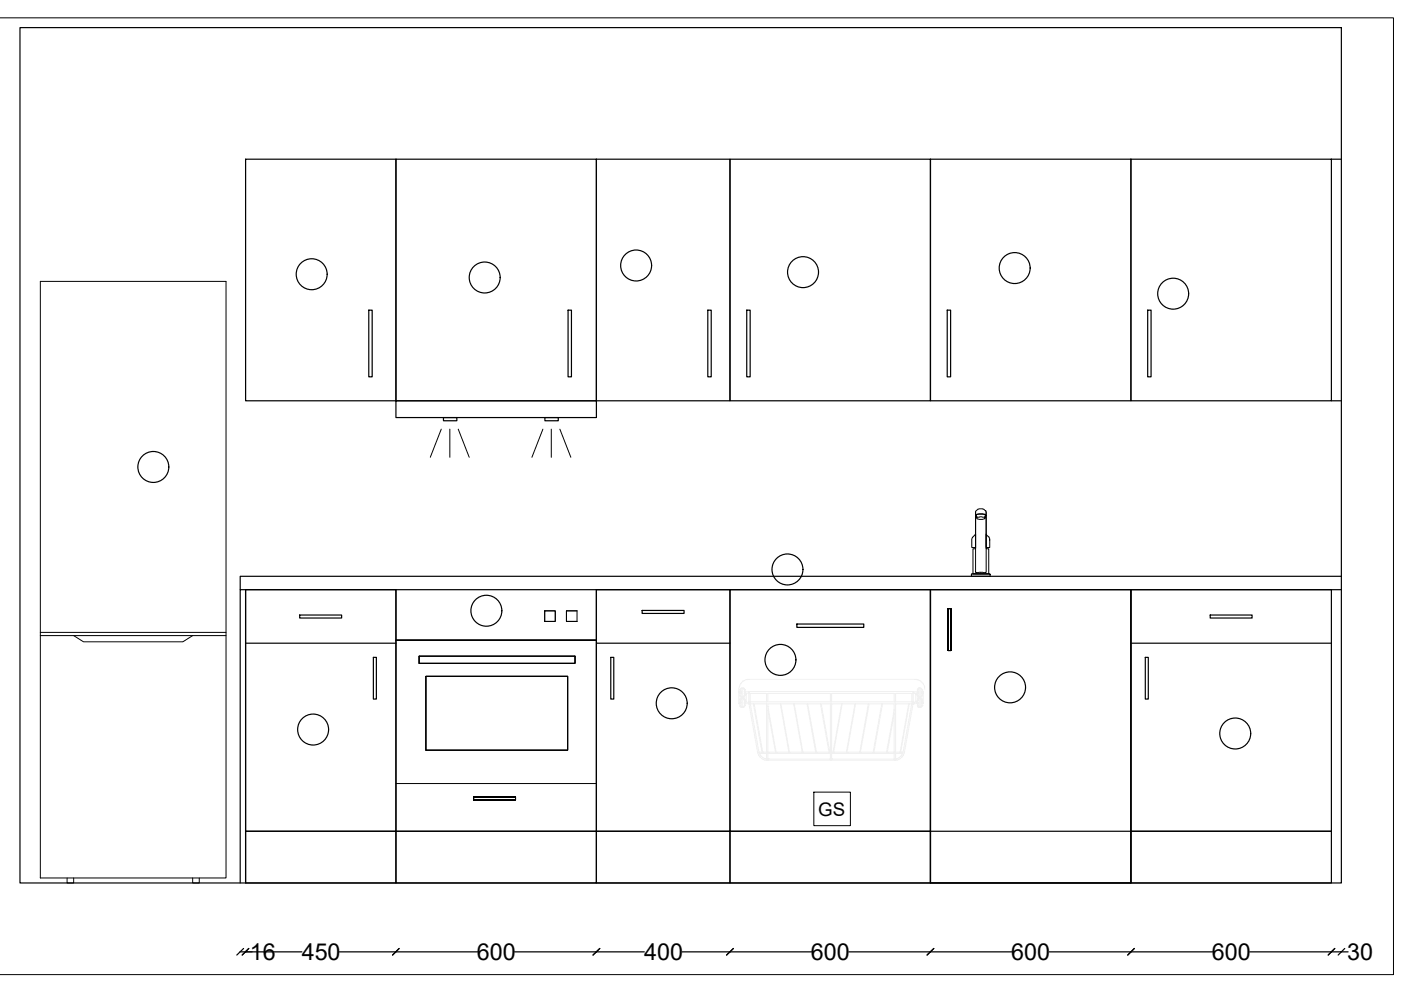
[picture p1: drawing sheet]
<svg xmlns="http://www.w3.org/2000/svg" width="297mm" height="210mm" viewBox="0 0 297 210" stroke-linecap="round" stroke-linejoin="round" font-family="sans-serif">
<defs><g id="words">
<g font-size="4.9">
<text x="53" y="203.6">16</text>
<text x="64" y="203.6">450</text>
<text x="101.1" y="203.6">600</text>
<text x="136.6" y="203.6">400</text>
<text x="171.9" y="203.6">600</text>
<text x="214.4" y="203.6">600</text>
<text x="256.9" y="203.6">600</text>
<text x="285.6" y="203.6">30</text>
</g>
<text font-size="4" x="173.5" y="173">GS</text>
</g></defs>
<!-- layer: 0 -->
<g fill="none" stroke="#000" stroke-width=".25">
<path d="M4.2 5.9h280.2v181.3h-280.2zM52.1 33.8h31.8v51.2h-31.8zM78.2 65.8h.7v14.1h-.7zM52.1 125v62.2M83.9 125v62.2h42.5v-62.2M197.3 125v62.2h42.5v-62.2M284.4 125h-233.5v62.2M284.4 122.2h-233.5v2.8M50.9 201.7l13.1 .1M51.6 201.1l-1.4 1.4M52.7 201.1l-1.3 1.4M72 201.8h29.3"/>
<path d="M83.9 201.7v.1M84.6 201.1l-1.4 1.4M109.1 201.8h27.5M126.4 201.7v.1M127.2 201.1l-1.5 1.4M144.6 201.8h27.5M154.8 201.7v.1M155.5 201.1l-1.4 1.4M180 201.8h34.6M197.3 201.7v.1M198 201.1l-1.4 1.4M222.5 201.8h34.6"/>
<path d="M239.8 201.7v.1M240.5 201.1l-1.4 1.4M283 201.1l-1.4 1.4M284.4 201.7l-19.4 .1M284.4 201.8h1.4M285.1 201.1l-1.4 1.4"/>
</g>
<!-- layer: BASE -->
<path d="M197.3 125h42.5M83.9 176.2h42.5M197.3 176.2h42.5" fill="none" stroke="#000" stroke-width=".25"/>
<g fill="none" stroke="#000" stroke-width=".21">
<path d="M206.2 113.8l.6-.6v2.9h-.8v-1.8zM206.8 108.6v12.7l.3 .2 .5-.2h.8l.3 .2 .4-.2v-12.7M206.8 109.3l.2 .3a.67 .67 0 0 0 1 .5 .66 .66 0 0 0 .9-.7l.2-.1v7h.5v5.4h-3.3v-5.4h.5zM206.9 108.3a1.31 1.31 0 0 1 2.2 .3v.5a3.1 3.1 0 0 0-2.3 0zM207 109.1l.3-.1 1.5 .1 .1 .4-.1 .2-.6-.1-1.1 .1zM208.9 109.2v.3M209.1 113.2l.6 .6 .1 .5v1.8h-.7zM83.9 135.7h42.5M88.9 139.1h33v1.5h-33zM115.5 129.5h2.2v2.3h-2.2zM122.3 129.5h-2.2v2.3h2.2M122.3 129.5v2.3"/>
<path d="M201 129h.6v8.9h-.6v-8.9h.6v8.9h-.6v-8.9h.6v8.9h-.6zM206 121.7h3.8l.1 .5h-3.9zM206 121.7h3.8M90.3 143.4h30.1v15.7h-30.1zM83.9 166.1h42.5M100.4 169h8.9v.6h-8.9v-.6h8.9v.6h-8.9v-.6h8.9v.6h-8.9z"/>
</g>
<!-- layer: BOTTOM - 450_1 -->
<path d="M52.1 125h31.8v51.2h-31.8zM52.1 136.4h31.8M63.5 130.4h8.9v.6h-8.9zM79.2 139.4h.6v8.8h-.6zM52.1 176.2h31.8v11h-31.8z" fill="none" stroke="#000" stroke-width=".25"/>
<!-- layer: BOTTOM- 400_2 -->
<path d="M126.4 125h28.4v51.2h-28.4zM126.4 136.4h28.4M129.5 139.4h.6v8.8h-.6zM136.1 129.4h8.9v.7h-8.9zM126.4 176.2h28.4v11h-28.4z" fill="none" stroke="#000" stroke-width=".25"/>
<!-- layer: DISHWASHER -->
<g fill="none" stroke="#f0f0f0" stroke-width=".21">
<path d="M156.6 146.7l.3 .3M156.7 149.2h.1M156.8 149.1h.1M156.8 149v.1M156.8 149.1v.1M156.9 148.9v.1M156.9 148.9h.1M156.9 146.7h.1M156.9 147h.1M156.9 149.2h.1M156.9 146.3h.1M156.9 147.4h.1"/>
<path d="M156.9 148.5h.1M156.9 149.6h.1M156.9 147.5l.3 .3M156.9 148.1h1v1.6l-.3 .3-.6-.2zM156.9 149.7h.1M156.9 148.9l-.1 .1M157 146.1l-.1 .1M157 146v.1M157.1 149.9h.1M157.1 145.9h.4l.3 .2 .1 1.7h-1l.1-1.7zM157.1 147.7h.1M157.1 148.1h.1"/>
<path d="M157.2 148.1l-.3 .3M157.3 145.9v1.9M157.3 148.1v1.9M157.5 145.9v1.9M157.5 148.1v1.9M157.5 148.1l.4 .3M157.7 148.2h.1M157.7 149.9h.1M157.8 148.9h.1M157.8 146.7h.1M157.8 147h.1M157.8 149.2h.1"/>
<path d="M157.8 147.4h.1M157.8 146.3h.1M157.8 149.6h.1M157.8 148.5h.1M157.9 147h.1M157.9 146.7h.1M157.9 147.4h.1M157.9 146.3h.1M157.9 148.5h.1M157.9 148.9h.1M157.9 149.2h.1M157.9 149.6h.1"/>
<path d="M157.9 147.5l-.3 .3M157.9 147h.9v1.9h-.9M157.9 147.1h.3v1.6h-.3M157.9 149.2h.9M157.9 146.7h.8M157.9 147.1h.1M158.1 147.1h.1M158.7 148.9h.1M158.7 146.7h.1M158.7 149.2h.1M158.7 147h.1M158.7 148.9v.3"/>
<path d="M158.8 149.2h34.8M158.8 147h3.8M158.8 149.2l1.9 10.5a2.08 2.08 0 0 0 1.9 1.5M158.9 148.8h.1M158.9 147h.1M159 148.8h.1M159 147h.1M159 147v1.8M159.1 149.2l1.8 10.3M159.7 149.2l1.8 10.3h-.6M159.9 149.2l1.8 10.3h.9M160.9 159.5l.1 .2"/>
<path d="M161 159.7a1.75 1.75 0 0 0 1.6 1.2M161 159.7h1.6M161.5 159.5h.1M161.7 159.5h.1M162.5 147v1.8M162.5 149.2v11.9M162.6 148.8l-3.8 .1M162.8 147h13.3v1.8h-13.3M162.8 159.5h.1M162.8 159.7h.1M162.8 149.8h.1M162.8 149.2l-.1 12"/>
<path d="M162.8 147v1.8M162.8 150.6l1.6 8.9h-1.6M162.8 159.7h13.3M164.4 159.5h.1M164.5 159.5h.1M165.4 149.2l1.9 10.3h-2.8l-1.7-9.7M165.6 149.2l1.8 10.3h2.7l-1.8-10.3M167.3 159.5h.1M167.4 159.5h.1M168.4 149.2l1.8 10.3h2.7l-1.8-10.3M170.1 159.5h.1M170.2 159.5h.1"/>
<path d="M171.2 149.2l1.9 10.3h2.7l-1.9-10.3M172.9 159.5h.1M173.1 159.5h.1M174.1 149.2l1.8 10.3h.2M175.8 159.5h.1M175.9 159.5h.1M176.1 159.5h.1M176.1 159.7h.1M176.1 149.2v12M176.3 159.7h.1M176.3 159.5h.1M176.3 149.2v12"/>
<path d="M176.3 159.7h13.3M176.6 159.5h.1M176.7 159.5h.1M178.4 149.2l-1.8 10.3h-.3M178.6 149.2l-1.9 10.3h2.8l1.8-10.3M179.5 159.5h.1M179.6 159.5h.1M181.4 149.2l-1.8 10.3h2.7l1.8-10.3M182.3 159.5h.1M182.4 159.5h.1M184.3 149.2l-1.9 10.3h2.7l1.8-10.3M185.1 159.5h.1"/>
<path d="M185.3 159.5h.1M187.1 149.2l-1.8 10.3h2.7l1.6-8.9M188 159.5h.1M188.1 159.5h.1M189.6 159.5h.1M189.6 159.7h.1M189.6 150.6h.1M189.6 151.4h.1M189.6 147v1.8M189.6 149.2l.1 12M189.6 151.4l-1.5 8.1h1.5M189.6 147h-13.3v1.8h13.3"/>
<path d="M189.8 148.8l3.8 .1M189.8 147h3.8M189.8 159.7h1.6M189.9 147v1.8M189.9 149.2v11.9M189.9 149.2l-.1 .6M190.8 159.5h.1M191 159.5h.1M191.4 159.7a1.75 1.75 0 0 1-1.6 1.2M191.5 159.5l-.1 .2M192.7 149.2l-1.9 10.3h-1M192.8 149.2l-1.8 10.3h.5"/>
<path d="M193.3 149.2l-1.8 10.3M193.3 147v1.8M193.5 148.8h.1M193.5 147h.1M193.6 149.2h.9M193.6 149.2l-1.9 10.5a2.08 2.08 0 0 1-2 1.5M193.6 149.2h.1M193.6 147h.1M193.6 148.9h.1M193.6 146.7h.1M193.6 146.7v.3M193.6 148.9v.3"/>
<path d="M193.6 146.7l-34.7-.1-.2 .2v.2M193.6 146.7h.9M194.5 146.7h.1M194.5 147h.1M194.5 146.3h.1M194.5 147.4h.1M194.5 148.9h.1M194.5 149.2h.1M194.5 148.5h.1M194.5 149.6h.1M194.5 147.5l.2 .2M194.5 147h-.9v1.9h.9"/>
<path d="M194.5 147.1h-.3v1.6h.3M194.6 146.7h.1M194.6 147h.1M194.6 146.3h.1M194.6 147.4h.1M194.6 148.9h.1M194.6 149.2h.1M194.6 148.5h.1M194.6 149.6h.1M194.6 149.9h.1M194.7 145.9h.1M194.7 147.7h.1"/>
<path d="M194.7 149.9h.1M194.7 145.9h.5l.3 .2v1.7h-1v-1.6zM194.7 149.9l-.2-.2v-1.6h1v1.6l-.3 .2M194.7 147.7l.1 .1M194.9 148.1l-.4 .3M194.9 145.9v1.9M194.9 148.1v1.9M195.1 145.9v1.9M195.1 148.1v1.9M195.2 148.1h.1M195.2 148.1l.3 .3M195.3 149.9h-.6"/>
<path d="M195.5 146.7h.1M195.5 147h.1M195.5 147.4h.1M195.5 146.3h.1M195.5 148.9h.1M195.5 149.2h.1M195.5 149.6h.1M195.5 148.5h.1M195.5 147.5l-.3 .3M195.5 148.9v.1M195.5 149.1l.1 .1M195.5 149v.1"/>
<path d="M195.6 146.7h.1v2.5M195.6 146.7l-.1 .3M195.6 146.7h.1M195.6 149.2h.1M196.1 146.1a2.09 2.09 0 0 0-2.1-2.1h-35.2a2.1 2.1 0 0 0-2.2 2.1l.1 3.1M162.5 161.1h.1M162.6 161.1h.1M162.6 161.1v.1M162.6 161l-.1 .1M162.6 161.2h27.2M162.7 161.2h.1M162.8 160.9h.1"/>
<path d="M162.8 160.9h13.3M176.1 160.9h.1M176.1 161.1h.1M176.3 161.1h.1M176.3 160.9h.1M176.3 160.9h13.3M189.6 160.9h.1M189.7 161.2h.1M189.8 161.1h.1M189.8 161l.1 .1M189.8 161.1v.1M189.9 161.1h-.1"/>
</g>
<path d="M172.6 168h7.7v7.1h-7.7z" fill="none" stroke="#000" stroke-width=".21"/>
<path d="M154.8 125h42.5v51.2h-42.5zM169 132.3h14.1v.7h-14.1zM154.8 176.2h42.5v11h-42.5z" fill="none" stroke="#000" stroke-width=".25"/>
<!-- layer: BOTTOM - 600_1 -->
<path d="M239.8 125h42.5v51.2h-42.5zM239.8 136.4h42.5M242.8 139.4h.7v8.8h-.7zM256.6 130.4h8.9v.6h-8.9zM239.8 176.2h42.5v11h-42.5z" fill="none" stroke="#000" stroke-width=".25"/>
<!-- layer: ASPIRATOR -->
<path d="M93.6 91l-2.4 6M95.4 91v6M97.2 91l2.3 6M115.1 91l-2.3 6M116.9 91v6M118.7 91l2.3 6" fill="none" stroke="#000" stroke-width=".21"/>
<path d="M83.9 33.8h42.5v51.2h-42.5zM120.4 65.8h.8v14.1h-.8zM83.9 85h42.5v3.5h-42.5zM94 88.5h2.9v.7h-2.9zM115.5 88.5h2.9v.7h-2.9z" fill="none" stroke="#000" stroke-width=".25"/>
<!-- layer: TOP - 400_1 -->
<path d="M126.4 33.8h28.4v51.2h-28.4zM150.1 65.8h.7v14.1h-.7z" fill="none" stroke="#000" stroke-width=".25"/>
<!-- layer: TOP - 600_1 -->
<path d="M154.8 33.8h42.5v51.2h-42.5zM158.3 65.8h.7v14.1h-.7z" fill="none" stroke="#000" stroke-width=".25"/>
<!-- layer: TOP - 600_2 -->
<path d="M197.3 33.8h42.5v51.2h-42.5zM200.8 65.8h.7v14.1h-.7z" fill="none" stroke="#000" stroke-width=".25"/>
<!-- layer: TOP - 600_3 -->
<path d="M239.8 33.8h42.5v51.2h-42.5zM282.3 33.8h2.1M243.3 65.8h.8v14.1h-.8zM282.3 85h2.1" fill="none" stroke="#000" stroke-width=".25"/>
<!-- layer: REFRIGERATOR -->
<path d="M8.6 59.7h39.3v126.5h-39.3zM8.6 134.1h39.3M8.6 134.8h39.3M15.6 134.8l2.1 1.3h21.1l2.1-1.3M14.2 186.2v1h1.4v-1M40.9 186.2v1h1.3v-1" fill="none" stroke="#000" stroke-width=".21"/>
<!-- layer: 0 -->
<path d="M0 3.8h295.4v202.8h-295.4" fill="none" stroke="#000" stroke-width=".21"/>
<g fill="none" stroke="#000" stroke-width=".25">
<circle cx="66.1" cy="58.1" r="3.3"/>
<circle cx="102.8" cy="58.8" r="3.3"/>
<circle cx="134.9" cy="56.3" r="3.3"/>
<circle cx="170.3" cy="57.7" r="3.3"/>
<circle cx="215.1" cy="56.8" r="3.3"/>
<circle cx="248.7" cy="62.3" r="3.3"/>
<circle cx="32.5" cy="99" r="3.3"/>
<circle cx="103.1" cy="129.5" r="3.3"/>
<circle cx="165.5" cy="139.9" r="3.3"/>
<circle cx="167" cy="120.7" r="3.3"/>
<circle cx="66.4" cy="154.7" r="3.3"/>
<circle cx="142.4" cy="149.1" r="3.3"/>
<circle cx="214.2" cy="145.7" r="3.3"/>
<circle cx="261.9" cy="155.5" r="3.3"/>
</g>
<use href="#words"/>
</svg>
